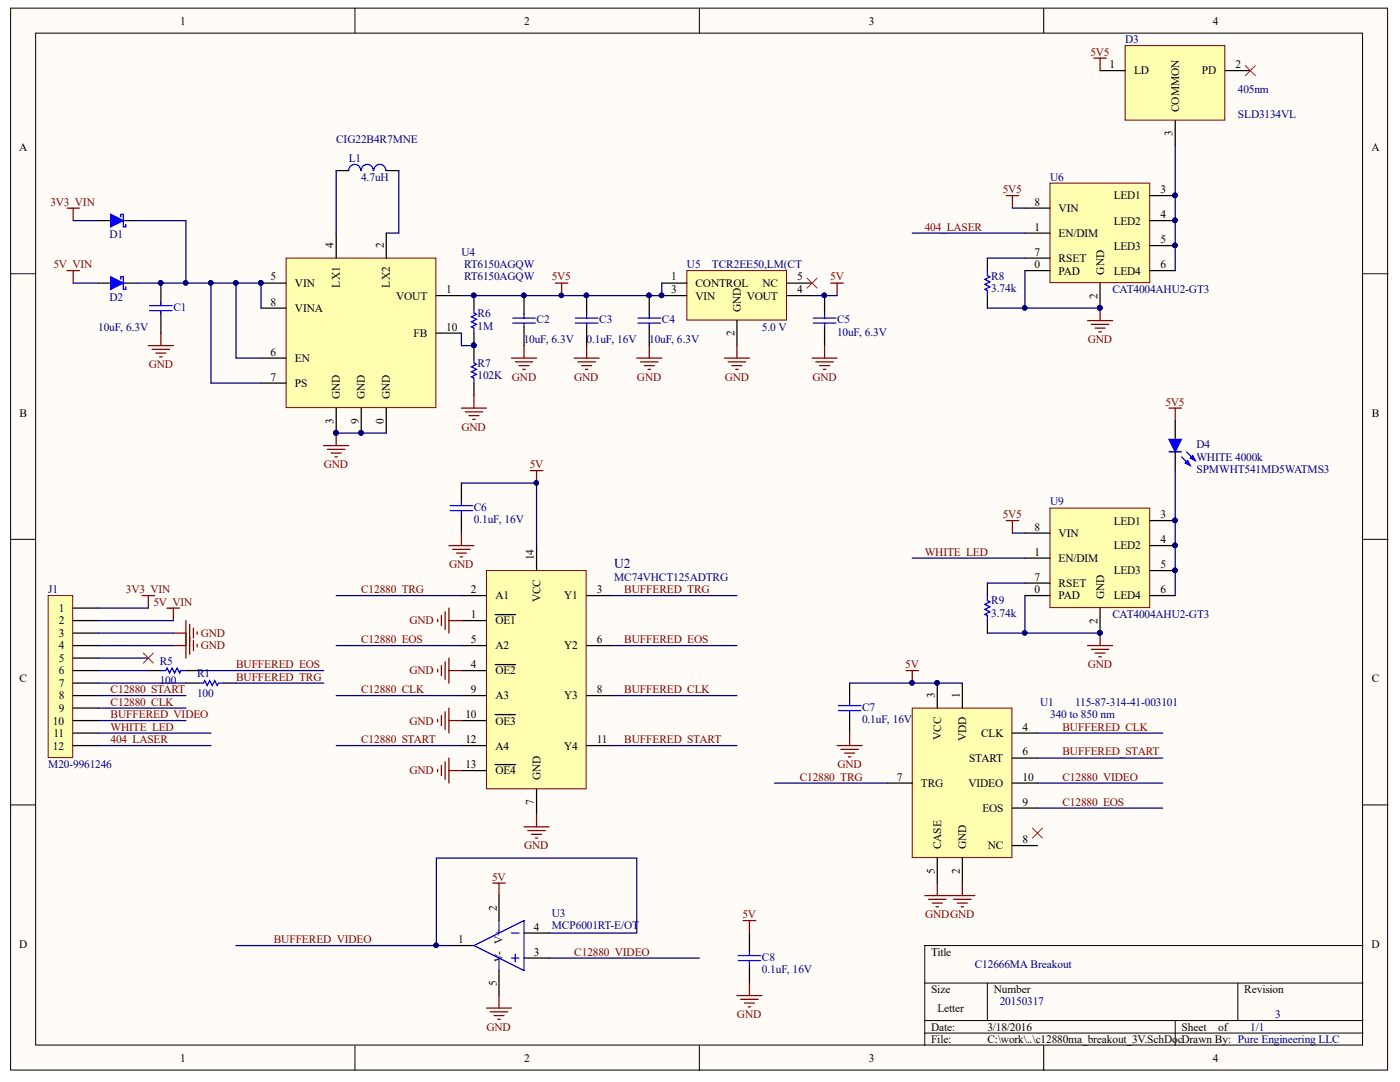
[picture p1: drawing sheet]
<svg xmlns="http://www.w3.org/2000/svg" width="279mm" height="216mm" viewBox="0 0 279 216" stroke-linecap="round" stroke-linejoin="round" font-family="sans-serif">
<defs><g id="words">
<text font-size="2.7" fill="#000080" x="122.6" y="113.3">U2</text>
<g font-size="2.3">
<text x="35.9" y="4.9">1</text>
<text x="104.6" y="4.9">2</text>
<text x="173.4" y="4.9">3</text>
<text x="242.1" y="4.9">4</text>
<text x="221.4" y="13.6">1</text>
<text x="226.3" y="14.9">LD</text>
<text x="239.9" y="14.9">PD</text>
<text x="246.5" y="13.6">2</text>
<text x="235.3" y="22.3" transform="rotate(-90 235.3 22.3)">COMMON</text>
<text x="234" y="27.2" transform="rotate(-90 234 27.2)">3</text>
<text x="3.8" y="30.1">A</text>
<text x="273.7" y="30.1">A</text>
<text x="206.5" y="41">8</text>
<text x="222.3" y="39.8">LED1</text>
<text x="231.6" y="38.6">3</text>
<text x="206.5" y="46">1</text>
<text x="211.3" y="47.3">EN/DIM</text>
<text x="211.3" y="42.3">VIN</text>
<text x="222.3" y="44.8">LED2</text>
<text x="231.6" y="43.6">4</text>
<text x="66.6" y="49.6" transform="rotate(-90 66.6 49.6)">4</text>
<text x="76.6" y="49.6" transform="rotate(-90 76.6 49.6)">2</text>
<text x="206.5" y="51">7</text>
<text x="206.5" y="53.5">0</text>
<text x="211.3" y="52.3">RSET</text>
<text x="222.3" y="49.8">LED3</text>
<text x="231.6" y="53.5">6</text>
<text x="231.6" y="48.5">5</text>
<text x="54" y="56">5</text>
<text x="58.9" y="57.2">VIN</text>
<text x="67.8" y="57.4" transform="rotate(-90 67.8 57.4)">LX1</text>
<text x="77.8" y="57.4" transform="rotate(-90 77.8 57.4)">LX2</text>
<text x="79.1" y="59.8">VOUT</text>
<text x="89.1" y="58.5">1</text>
<text x="134" y="58.5">3</text>
<text x="134" y="56">1</text>
<text x="138.8" y="59.8">VIN</text>
<text x="138.8" y="57.2">CONTROL</text>
<text x="149" y="59.8">VOUT</text>
<text x="152.2" y="57.2">NC</text>
<text x="159.1" y="58.5">4</text>
<text x="159.1" y="56">5</text>
<text x="211.3" y="54.8">PAD</text>
<text x="219.1" y="59.6" transform="rotate(-90 219.1 59.6)">2</text>
<text x="220.3" y="54.8" transform="rotate(-90 220.3 54.8)">GND</text>
<text x="222.3" y="54.8">LED4</text>
<text x="54" y="61">8</text>
<text x="58.9" y="62.2">VINA</text>
<text x="147.8" y="62.2" transform="rotate(-90 147.8 62.2)">GND</text>
<text x="54" y="71">6</text>
<text x="82.5" y="67.2">FB</text>
<text x="89.1" y="66">10</text>
<text x="146.6" y="67.1" transform="rotate(-90 146.6 67.1)">2</text>
<text x="54" y="76">7</text>
<text x="58.9" y="72.3">EN</text>
<text x="58.9" y="77.2">PS</text>
<text x="3.9" y="83.1">B</text>
<text x="67.8" y="79.7" transform="rotate(-90 67.8 79.7)">GND</text>
<text x="72.8" y="79.7" transform="rotate(-90 72.8 79.7)">GND</text>
<text x="77.8" y="79.7" transform="rotate(-90 77.8 79.7)">GND</text>
<text x="273.8" y="83.1">B</text>
<text x="66.6" y="84.6" transform="rotate(-90 66.6 84.6)">3</text>
<text x="71.6" y="84.6" transform="rotate(-90 71.6 84.6)">9</text>
<text x="76.6" y="84.6" transform="rotate(-90 76.6 84.6)">0</text>
<text x="206.5" y="105.9">8</text>
<text x="211.3" y="107.1">VIN</text>
<text x="222.3" y="104.7">LED1</text>
<text x="231.6" y="103.4">3</text>
<text x="106.6" y="111.8" transform="rotate(-90 106.6 111.8)">14</text>
<text x="206.5" y="110.9">1</text>
<text x="211.3" y="112.1">EN/DIM</text>
<text x="222.3" y="109.6">LED2</text>
<text x="231.6" y="108.4">4</text>
<text x="231.6" y="113.4">5</text>
<text x="94" y="118.3">2</text>
<text x="98.9" y="119.6">A1</text>
<text x="112.6" y="119.6">Y1</text>
<text x="119.1" y="118.3">3</text>
<text x="206.5" y="115.9">7</text>
<text x="206.5" y="118.3">0</text>
<text x="211.3" y="117.1">RSET</text>
<text x="211.3" y="119.6">PAD</text>
<text x="220.3" y="119.6" transform="rotate(-90 220.3 119.6)">GND</text>
<text x="222.3" y="119.6">LED4</text>
<text x="222.3" y="114.6">LED3</text>
<text x="231.6" y="118.3">6</text>
<text x="11.8" y="122.1">1</text>
<text x="11.8" y="124.6">2</text>
<text x="94" y="123.3">1</text>
<text x="98.9" y="124.6">OE1</text>
<text x="107.8" y="120.2" transform="rotate(-90 107.8 120.2)">VCC</text>
<text x="219.1" y="124.5" transform="rotate(-90 219.1 124.5)">2</text>
<text x="11.8" y="127.1">3</text>
<text x="11.8" y="129.6">4</text>
<text x="94" y="128.3">5</text>
<text x="98.9" y="129.6">A2</text>
<text x="112.6" y="129.6">Y2</text>
<text x="119.1" y="128.3">6</text>
<text x="3.9" y="136.1">C</text>
<text x="11.8" y="132.1">5</text>
<text x="11.8" y="134.5">6</text>
<text x="11.8" y="137.1">7</text>
<text x="94" y="133.4">4</text>
<text x="98.9" y="134.5">OE2</text>
<text x="273.8" y="136.1">C</text>
<text x="11.8" y="139.5">8</text>
<text x="11.8" y="142">9</text>
<text x="92.9" y="143.3">10</text>
<text x="94" y="138.3">9</text>
<text x="98.9" y="139.5">A3</text>
<text x="112.6" y="139.5">Y3</text>
<text x="119.1" y="138.3">8</text>
<text x="186.6" y="139.3" transform="rotate(-90 186.6 139.3)">3</text>
<text x="191.6" y="139.3" transform="rotate(-90 191.6 139.3)">1</text>
<text x="10.6" y="144.6">10</text>
<text x="10.6" y="149.6">12</text>
<text x="10.7" y="147">11</text>
<text x="92.9" y="148.3">12</text>
<text x="98.9" y="144.6">OE3</text>
<text x="98.9" y="149.6">A4</text>
<text x="112.6" y="149.6">Y4</text>
<text x="119.1" y="148.3">11</text>
<text x="187.8" y="147.7" transform="rotate(-90 187.8 147.7)">VCC</text>
<text x="192.8" y="147.9" transform="rotate(-90 192.8 147.9)">VDD</text>
<text x="195.8" y="147">CLK</text>
<text x="204.1" y="145.8">4</text>
<text x="92.9" y="153.3">13</text>
<text x="98.9" y="154.5">OE4</text>
<text x="107.8" y="155.7" transform="rotate(-90 107.8 155.7)">GND</text>
<text x="179" y="155.8">7</text>
<text x="193.4" y="152">START</text>
<text x="204.1" y="155.8">10</text>
<text x="204.1" y="150.7">6</text>
<text x="106.6" y="160.6" transform="rotate(-90 106.6 160.6)">7</text>
<text x="183.8" y="157">TRG</text>
<text x="193.3" y="157">VIDEO</text>
<text x="196.1" y="162">EOS</text>
<text x="204.1" y="160.8">9</text>
<text x="187.8" y="169.5" transform="rotate(-90 187.8 169.5)">CASE</text>
<text x="192.8" y="169.5" transform="rotate(-90 192.8 169.5)">GND</text>
<text x="197.2" y="169.5">NC</text>
<text x="204.1" y="168.2">8</text>
<text x="186.6" y="174.4" transform="rotate(-90 186.6 174.4)">5</text>
<text x="191.6" y="174.4" transform="rotate(-90 191.6 174.4)">2</text>
<text x="99.1" y="181.7" transform="rotate(-90 99.1 181.7)">2</text>
<text x="106.6" y="185.7">4</text>
<text x="3.8" y="189.1">D</text>
<text x="91.4" y="188.2">1</text>
<text x="100.3" y="191.9" transform="rotate(-90 100.3 191.9)">V- V+</text>
<text x="106.6" y="190.7">3</text>
<text x="185.8" y="190.7">Title</text>
<text x="273.7" y="189.1">D</text>
<text x="99.1" y="196.8" transform="rotate(-90 99.1 196.8)">5</text>
<text x="185.8" y="198.2">Size</text>
<text x="187.1" y="201.9">Letter</text>
<text x="198.3" y="198.2">Number</text>
<text x="248.3" y="198.2">Revision</text>
<text x="185.8" y="205.7">Date:</text>
<text x="185.8" y="208.1">File:</text>
<text x="197.1" y="205.7">3/18/2016</text>
<text x="197.1" y="208.1">C:\work\..\c12880ma_breakout_3V.SchDo</text>
<text x="235" y="208.1">cDrawn By: Pure Engineering LLC</text>
<text x="235.8" y="205.7">Sheet</text>
<text x="243.1" y="205.7">of</text>
<text x="35.9" y="211.8">1</text>
<text x="104.6" y="211.8">2</text>
<text x="173.4" y="211.8">3</text>
<text x="242.1" y="211.8">4</text>
</g>
<g font-size="2.3" fill="#800000">
<text x="217.6" y="11.1">5V5</text>
<text x="10.1" y="41">3V3_VIN</text>
<text x="200.1" y="38.6">5V5</text>
<text x="184.6" y="46">404_LASER</text>
<text x="10.7" y="53.5">5V_VIN</text>
<text x="110.1" y="56">5V5</text>
<text x="165.7" y="56">5V</text>
<text x="217.1" y="68.5">GND</text>
<text x="29.7" y="73.4">GND</text>
<text x="102.2" y="76">GND</text>
<text x="114.6" y="76">GND</text>
<text x="127.1" y="76">GND</text>
<text x="144.6" y="76">GND</text>
<text x="162.1" y="76">GND</text>
<text x="232.6" y="80.9">5V5</text>
<text x="92.1" y="85.9">GND</text>
<text x="64.6" y="93.4">GND</text>
<text x="105.7" y="93.4">5V</text>
<text x="200.1" y="103.4">5V5</text>
<text x="89.7" y="113.4">GND</text>
<text x="184.6" y="110.9">WHITE_LED</text>
<text x="25.1" y="118.3">3V3_VIN</text>
<text x="72.1" y="118.3">C12880_TRG</text>
<text x="124.6" y="118.3">BUFFERED_TRG</text>
<text x="30.6" y="120.9">5V_VIN</text>
<text x="81.7" y="124.6">GND</text>
<text x="40.1" y="127.1">GND</text>
<text x="40.1" y="129.6">GND</text>
<text x="72.1" y="128.3">C12880_EOS</text>
<text x="124.6" y="128.3">BUFFERED_EOS</text>
<text x="47.1" y="133.4">BUFFERED_EOS</text>
<text x="47.1" y="135.8">BUFFERED_TRG</text>
<text x="81.7" y="134.5">GND</text>
<text x="180.7" y="133.4">5V</text>
<text x="217.1" y="133.4">GND</text>
<text x="22.1" y="140.8">C12880_CLK</text>
<text x="22.1" y="138.3">C12880_START</text>
<text x="22.1" y="143.3">BUFFERED_VIDEO</text>
<text x="72.1" y="138.3">C12880_CLK</text>
<text x="124.6" y="138.3">BUFFERED_CLK</text>
<text x="22.1" y="145.8">WHITE_LED</text>
<text x="22.1" y="148.3">404_LASER</text>
<text x="72.1" y="148.3">C12880_START</text>
<text x="81.7" y="144.6">GND</text>
<text x="124.6" y="148.3">BUFFERED_START</text>
<text x="212" y="145.8">BUFFERED_CLK</text>
<text x="81.7" y="154.5">GND</text>
<text x="159.6" y="155.8">C12880_TRG</text>
<text x="167.1" y="153.3">GND</text>
<text x="212" y="155.8">C12880_VIDEO</text>
<text x="212" y="150.7">BUFFERED_START</text>
<text x="212" y="160.8">C12880_EOS</text>
<text x="104.6" y="169.5">GND</text>
<text x="98.2" y="175.7">5V</text>
<text x="148.2" y="183.2">5V</text>
<text x="184.6" y="183.2">GNDGND</text>
<text x="54.6" y="188.2">BUFFERED_VIDEO</text>
<text x="114.6" y="190.7">C12880_VIDEO</text>
<text x="147.1" y="203.2">GND</text>
<text x="97.1" y="205.7">GND</text>
</g>
<g font-size="2.3" fill="#000080">
<text x="224.6" y="8.6">D3</text>
<text x="247.1" y="18.6">405nm</text>
<text x="247.1" y="23.6">SLD3134VL</text>
<text x="67.1" y="28.5">CIG22B4R7MNE</text>
<text x="69.6" y="32.3">L1</text>
<text x="72.1" y="36">4.7uH</text>
<text x="209.6" y="36">U6</text>
<text x="21.8" y="47.5">D1</text>
<text x="92.1" y="51">U4</text>
<text x="92.6" y="53.5">RT6150AGQW</text>
<text x="137.1" y="53.5">U5</text>
<text x="142.1" y="53.5">TCR2EE50,LM(CT</text>
<text x="92.6" y="56">RT6150AGQW</text>
<text x="197.8" y="58.2">3.74k</text>
<text x="197.8" y="55.8">R8</text>
<text x="222" y="58.5">CAT4004AHU2-GT3</text>
<text x="21.8" y="60">D2</text>
<text x="34.6" y="62">C1</text>
<text x="95.3" y="65.8">1M</text>
<text x="95.3" y="63.2">R6</text>
<text x="107.1" y="64.5">C2</text>
<text x="119.6" y="64.5">C3</text>
<text x="132.1" y="64.5">C4</text>
<text x="167" y="64.5">C5</text>
<text x="19.6" y="66">10uF, 6.3V</text>
<text x="104.5" y="68.5">10uF, 6.3V</text>
<text x="117.1" y="68.5">0.1uF, 16V</text>
<text x="129.6" y="68.5">10uF, 6.3V</text>
<text x="152.1" y="66">5.0 V</text>
<text x="167" y="67">10uF, 6.3V</text>
<text x="95.3" y="75.7">102K</text>
<text x="95.3" y="73.2">R7</text>
<text x="238.8" y="89.4">D4</text>
<text x="238.8" y="91.9">WHITE 4000k</text>
<text x="238.8" y="94.4">SPMWHT541MD5WATMS3</text>
<text x="94.6" y="101.9">C6</text>
<text x="209.6" y="100.9">U9</text>
<text x="94.6" y="104.4">0.1uF, 16V</text>
<text x="9.6" y="118.3">J1</text>
<text x="122.6" y="115.9">MC74VHCT125ADTRG</text>
<text x="197.8" y="123.1">3.74k</text>
<text x="197.8" y="120.6">R9</text>
<text x="222" y="123.3">CAT4004AHU2-GT3</text>
<text x="31.9" y="136.6">100</text>
<text x="31.9" y="132.6">R5</text>
<text x="39.3" y="135">R1</text>
<text x="39.3" y="139.1">100</text>
<text x="172" y="141.8">C7</text>
<text x="207.6" y="140.8">U1</text>
<text x="209.6" y="143.3">340 to 850 nm</text>
<text x="214.6" y="140.8">115-87-314-41-003101</text>
<text x="172" y="144.3">0.1uF, 16V</text>
<text x="9.6" y="153.3">M20-9961246</text>
<text x="110.1" y="185.4">MCP6001RT-E/OT</text>
<text x="110.1" y="183">U3</text>
<text x="152.1" y="191.7">C8</text>
<text x="152.1" y="194.2">0.1uF, 16V</text>
<text x="194.5" y="193.2">C12666MA Breakout</text>
<text x="199.5" y="200.6">20150317</text>
<text x="254.5" y="203.2">3</text>
<text x="249.5" y="205.7">1/1</text>
</g>
</g></defs>
<g fill="#fffcf8" stroke="#000" stroke-width=".2">
<path d="M2.1 1.6h274.8v211.9h-274.8z"/>
<path d="M7.1 6.6h264.8v201.9h-264.8z"/>
</g>
<g fill="none" stroke="#000" stroke-width=".2">
<path d="M70.8 1.6v5M139.6 1.6v5M208.3 1.6v5M2.1 54.6h5M272 54.6h5M2.1 107.6h5M272 107.6h5M2.1 160.6h5M272 160.6h5M184.6 196.2h87.4M197.1 196.2v7.4M247 196.2v7.4"/>
<path d="M272 188.7h-87.4v19.9M70.8 208.6v5M139.6 208.6v5M184.6 203.6h87.4M184.6 206.1h87.4M208.3 208.6v5M234.5 203.6v5"/>
</g>
<path d="M182.1 141.3h19.9v29.8h-19.9z" fill="#ffffb0" stroke="#800000" stroke-width=".2"/>
<path d="M187.1 136.3v5M192.1 136.3v5M177.1 156.3h5M202.1 156.3h4.9M202.1 146.3h4.9M202.1 151.3h4.9M187.1 171.2v5M192.1 171.2v5M202.1 161.2h4.9M202.1 168.7h4.9" fill="none" stroke="#000" stroke-width=".25"/>
<circle cx="187" cy="136.3" r=".45" fill="#000080" stroke="#000080" stroke-width=".2"/>
<path d="M97.1 113.9h19.9v43.5h-19.9z" fill="#ffffb0" stroke="#800000" stroke-width=".2"/>
<g fill="none" stroke="#000" stroke-width=".25">
<path d="M92.1 118.8h5M107.1 108.9v5M117.1 118.8h5M92.1 123.8h5M92.1 133.8h5M92.1 128.8h5M92.1 138.8h5M98.8 122.6h4.1M98.8 132.6h4.1M117.1 128.8h5M117.1 138.8h5M92.1 143.8h5"/>
<path d="M92.1 153.8h5M92.1 148.8h5M98.8 142.6h4.1M98.8 152.6h4.1M107.1 157.5v5M117.1 148.8h5M99.6 178.7v5M89.6 188.7h5M99.6 193.7v5M104.6 191.2h5M104.6 186.2h5"/>
</g>
<g fill="none" stroke="#800000" stroke-width=".25">
<path d="M105.8 93.9h2.5M107.1 93.9v2.5M33.4 121.3h2.5M34.6 121.3v2.5M34.6 126.3h2.5M34.6 128.8h2.5M37.1 123.8v7.5M37.9 124.6v6M38.6 125.3v2M38.6 127.8v2M39.4 126.1v.5M39.4 128.6v.5"/>
<path d="M87.3 123.6v.5M87.3 133.6v.5M88.1 122.8v2M88.1 132.8v2M88.8 122.1v3.5M88.8 132.1v3.5M89.6 133.8h2.5M89.6 121.3v5M89.6 131.3v5M89.6 123.8h2.5M180.8 133.8h2.5M182.1 133.8v2.5"/>
<path d="M87.3 143.5v.5M87.3 153.5v.5M88.1 142.8v2M88.1 152.8v2M88.8 142v3.5M88.8 152v3.5M89.6 141.3v5M89.6 151.3v5M89.6 153.8h2.5M89.6 143.8h2.5M98.3 176.2h2.5M99.6 176.2v2.5"/>
<path d="M104.6 165h5M105.3 165.7h3.5M106.1 166.5h2M106.8 167.2h.5M107.1 162.5v2.5M184.6 178.7h10M185.3 179.4h3.5M187.1 176.2v2.5M190.3 179.4h3.5M192.1 176.2v2.5M99.6 198.7v2.4M186.1 180.2h2"/>
<path d="M186.8 180.9h.5M191.1 180.2h2M191.8 180.9h.5M97.1 201.1h5M97.8 201.9h3.5M98.6 202.6h2M99.3 203.4h.5"/>
</g>
<g fill="#000080" stroke="#000080" stroke-width=".2">
<circle cx="107" cy="96.3" r=".45"/>
<circle cx="182" cy="136.3" r=".45"/>
</g>
<path d="M28.6 130.3l2 2M30.6 130.3l-2 2M206 165.2l2 2M208 165.2l-2 2" fill="none" stroke="#f00" stroke-width=".2"/>
<path d="M94.6 188.7l10-5v10zM99.6 183.7v2.5M99.6 191.2v2.5M102.1 186.2h1.5M102.1 191.2h1.5M102.8 190.4v1.5" fill="none" stroke="#00f" stroke-width=".25"/>
<path d="M57.1 51.5h29.9v29.8h-29.9z" fill="#ffffb0" stroke="#800000" stroke-width=".2"/>
<g fill="none" stroke="#000" stroke-width=".25">
<path d="M67.1 34h2.5M77.1 34h2.5M19.6 56.5h2.5M19.6 44h2.5M24.6 56.5h2.5M24.6 44h2.5M52.1 56.5h5M67.1 46.5v5M77.1 46.5v5M87.1 59h5M52.1 71.5h5M52.1 76.4h5"/>
<path d="M52.1 61.5h5M87.1 66.5h5M67.1 81.4v5M72.1 81.4v5M77.1 81.4v5M29.6 133.8h2.5M37.1 133.8h2.5"/>
</g>
<g fill="#000080" stroke="#000080" stroke-width=".2">
<circle cx="67" cy="86.4" r=".45"/>
<circle cx="52" cy="56.4" r=".45"/>
<circle cx="72" cy="86.4" r=".45"/>
<circle cx="112" cy="58.9" r=".45"/>
</g>
<path d="M72 34a1.2 1.2 0 0 0-1.2-1.2 1.2 1.2 0 0 0-1.2 1.2M74.5 34a1.2 1.2 0 0 0-1.2-1.2 1.2 1.2 0 0 0-1.2 1.2M77 34a1.2 1.2 0 0 0-1.2-1.2 1.2 1.2 0 0 0-1.2 1.2M24.1 55.7v-.5h.5v2.5h.5v-.5M24.1 43.3v-.5h.5v2.5h.5v-.5M32.1 133.8h1l.3-.5 .5 1 .5-1 .5 1 .5-1 .5 1 .2-.5h1" fill="none" stroke="#00f" stroke-width=".25"/>
<g fill="none" stroke="#800000" stroke-width=".25">
<path d="M13.4 54h2.5M13.4 41.5h2.5M14.6 41.5v2.5M14.6 54v2.5M110.8 56.5h2.5M112.1 56.5v2.5M29.6 69h5M30.4 69.7h3.5M31.1 70.5h2M31.9 71.2h.5M32.1 66.5v2.5M102.1 71.5h5"/>
<path d="M102.8 72.2h3.5M103.6 73h2M104.3 73.7h.5M104.6 69v2.5M64.6 88.9h5M65.3 89.7h3.5M66.1 90.4h2M66.8 91.2h.5M67.1 86.4v2.5M28.4 118.8h2.5M29.6 118.8v2.5"/>
</g>
<g fill="#00f" stroke="#00f" stroke-width=".25">
<path d="M22.1 55.2l2.5 1.3-2.5 1.2z"/>
<path d="M22.1 42.8l2.5 1.2-2.5 1.3z"/>
</g>
<path d="M137.1 54h19.9v9.9h-19.9z" fill="#ffffb0" stroke="#800000" stroke-width=".2"/>
<g fill="none" stroke="#000" stroke-width=".25">
<path d="M32.1 56.5v3.7M94.6 59v2.5M104.6 59v3.7M117.1 59v3.7M129.6 59v3.7M132.1 59h5M132.1 56.5h5M157.1 59h5M157.1 56.5h5M164.6 59v3.7M32.1 62.7v3.8M94.6 66.5v5"/>
<path d="M94.6 76.4v2.5M104.6 65.2v3.8M117.1 65.2v3.8M129.6 65.2v3.8M147.1 64v5M164.6 65.2v3.8M92.1 96.4v3.7M92.1 102.6v3.8M169.6 136.3v3.7M169.6 142.5v3.8M149.6 186.2v3.7M149.6 192.4v3.8"/>
</g>
<g fill="#000080" stroke="#000080" stroke-width=".2">
<circle cx="132" cy="58.9" r=".45"/>
<circle cx="94.5" cy="68.9" r=".45"/>
<circle cx="94.5" cy="58.9" r=".45"/>
<circle cx="32.1" cy="56.4" r=".45"/>
<circle cx="104.5" cy="58.9" r=".45"/>
<circle cx="129.5" cy="58.9" r=".45"/>
<circle cx="164.5" cy="58.9" r=".45"/>
<circle cx="117" cy="58.9" r=".45"/>
</g>
<g fill="none" stroke="#800000" stroke-width=".25">
<path d="M165.8 56.5h2.5M167.1 56.5v2.5M94.6 78.9v2.5M114.6 71.5h5M115.3 72.2h3.5M116.1 73h2M116.8 73.7h.5M117.1 69v2.5M127.1 71.5h5M127.8 72.2h3.5M128.6 73h2M129.3 73.7h.5"/>
<path d="M129.6 69v2.5M144.6 71.5h5M145.3 72.2h3.5M146.1 73h2M146.8 73.7h.5M147.1 69v2.5M162.1 71.5h5M162.8 72.2h3.5M163.6 73h2M164.3 73.7h.5M164.6 69v2.5M92.1 81.4h5"/>
<path d="M92.8 82.2h3.5M93.6 82.9h2M94.3 83.7h.5M89.6 108.9h5M90.3 109.6h3.5M91.1 110.4h2M91.8 111.1h.5M92.1 106.4v2.5M167.1 148.8h5M167.8 149.5h3.5M168.6 150.3h2M169.3 151h.5"/>
<path d="M169.6 146.3v2.5M147.1 198.7h5M147.8 199.4h3.5M148.3 183.7h2.5M149.6 183.7v2.5M149.6 196.2v2.5M148.6 200.2h2M149.3 200.9h.5"/>
</g>
<path d="M161.1 55.5l2 2M163.1 55.5l-2 2" fill="none" stroke="#f00" stroke-width=".2"/>
<g fill="none" stroke="#00f" stroke-width=".25">
<path d="M29.9 61h4.5M29.9 62h4.5M32.1 60.2v.8M32.1 62v.7M94.6 71.5v1l.5 .2-1 .5 1 .5-1 .5 1 .5-1 .5 .5 .2v1M94.6 61.5v1l.5 .2-1 .5 1 .5-1 .5 1 .5-1 .5 .5 .3v1M102.3 63.5h4.5M102.3 64.5h4.5M104.6 62.7v.8M104.6 64.5v.7M114.8 63.5h4.5M114.8 64.5h4.5"/>
<path d="M117.1 62.7v.8M117.1 64.5v.7M127.3 63.5h4.5M127.3 64.5h4.5M129.6 62.7v.8M129.6 64.5v.7M162.3 63.5h4.5M162.3 64.5h4.5M164.6 62.7v.8M164.6 64.5v.7M89.8 100.9h4.5M89.8 101.9h4.5"/>
<path d="M92.1 100.1v.8M92.1 101.9v.7M167.3 140.8h4.5M167.3 141.8h4.5M169.6 140v.8M169.6 141.8v.7M147.3 190.7h4.5M147.3 191.7h4.5M149.6 189.9v.8M149.6 191.7v.7"/>
</g>
<path d="M9.6 118.8h4.9v32.4h-4.9z" fill="#ffffb0" stroke="#800000" stroke-width=".2"/>
<path d="M14.6 121.3h5M14.6 123.8h5M14.6 126.3h5M14.6 128.8h5M14.6 131.3h5M14.6 133.8h5M14.6 136.3h5M14.6 138.8h5M14.6 141.3h5M14.6 143.8h5M14.6 146.3h5M14.6 148.8h5" fill="none" stroke="#000" stroke-width=".25"/>
<path d="M233.3 81.4h2.5M234.5 81.4v2.5" fill="none" stroke="#800000" stroke-width=".25"/>
<path d="M224.5 9.1h19.9v14.9h-19.9z" fill="#ffffb0" stroke="#800000" stroke-width=".2"/>
<path d="M219.5 14.1h5M244.5 14.1h5M234.5 24.1v5" fill="none" stroke="#000" stroke-width=".25"/>
<path d="M248.5 13.1l2 2M250.5 13.1l-2 2" fill="none" stroke="#f00" stroke-width=".2"/>
<path d="M218.3 11.6h2.5M219.5 11.6v2.5M217 64h5M217.8 64.7h3.5M218.5 65.5h2M219.3 66.2h.5M219.5 61.5v2.5" fill="none" stroke="#800000" stroke-width=".25"/>
<circle cx="219.5" cy="61.4" r=".45" fill="#000080" stroke="#000080" stroke-width=".2"/>
<path d="M209.5 36.5h19.9v19.9h-19.9z" fill="#ffffb0" stroke="#800000" stroke-width=".2"/>
<path d="M229.5 39h5M197.1 51.5v2.5M197.1 59v2.5M204.5 46.5h5M204.5 54h5M204.5 51.5h5M204.5 41.5h5M219.5 56.5v5M229.5 44h5M229.5 54h5M229.5 49h5" fill="none" stroke="#000" stroke-width=".25"/>
<g fill="#000080" stroke="#000080" stroke-width=".2">
<circle cx="234.5" cy="44" r=".45"/>
<circle cx="219.5" cy="61.4" r=".45"/>
<circle cx="234.5" cy="49" r=".45"/>
<circle cx="234.5" cy="39" r=".45"/>
<circle cx="219.5" cy="126.3" r=".45"/>
</g>
<path d="M200.8 39h2.5M202.1 39v2.5M217 128.8h5M217.8 129.6h3.5M218.5 130.3h2M219.3 131.1h.5M219.5 126.3v2.5" fill="none" stroke="#800000" stroke-width=".25"/>
<path d="M197.1 54v1l.5 .2-1 .5 1 .5-1 .5 1 .5-1 .5 .5 .3v1" fill="none" stroke="#00f" stroke-width=".25"/>
<path d="M209.5 101.4h19.9v19.8h-19.9z" fill="#ffffb0" stroke="#800000" stroke-width=".2"/>
<g fill="none" stroke="#000" stroke-width=".25">
<path d="M234.5 83.9v3.8M234.5 90.2v3.7M197.1 116.3v2.5M204.5 111.4h5M204.5 118.8h5M204.5 116.3h5M204.5 106.4h5M229.5 108.9h5M229.5 118.8h5M229.5 113.9h5M229.5 103.9h5M37.1 136.3h2.5"/>
<path d="M44.6 136.3h2.5M197.1 123.8v2.5M219.5 121.3v5"/>
</g>
<g fill="#000080" stroke="#000080" stroke-width=".2">
<circle cx="234.5" cy="108.8" r=".45"/>
<circle cx="219.5" cy="126.3" r=".45"/>
<circle cx="234.5" cy="113.8" r=".45"/>
<circle cx="234.5" cy="103.8" r=".45"/>
<circle cx="87" cy="188.6" r=".45"/>
<circle cx="37.1" cy="56.4" r=".45"/>
<circle cx="67" cy="86.4" r=".45"/>
<circle cx="72" cy="86.4" r=".45"/>
<circle cx="47.1" cy="56.4" r=".45"/>
<circle cx="42.1" cy="56.4" r=".45"/>
<circle cx="164.5" cy="58.9" r=".45"/>
<circle cx="94.5" cy="68.9" r=".45"/>
<circle cx="52" cy="56.4" r=".45"/>
<circle cx="32.1" cy="56.4" r=".45"/>
<circle cx="182" cy="136.3" r=".45"/>
<circle cx="187" cy="136.3" r=".45"/>
<circle cx="107" cy="96.3" r=".45"/>
<circle cx="132" cy="58.9" r=".45"/>
<circle cx="129.5" cy="58.9" r=".45"/>
<circle cx="117" cy="58.9" r=".45"/>
<circle cx="112" cy="58.9" r=".45"/>
<circle cx="104.5" cy="58.9" r=".45"/>
<circle cx="94.5" cy="58.9" r=".45"/>
<circle cx="234.5" cy="39" r=".45"/>
<circle cx="234.5" cy="44" r=".45"/>
<circle cx="234.5" cy="49" r=".45"/>
<circle cx="204.5" cy="61.4" r=".45"/>
<circle cx="219.5" cy="61.4" r=".45"/>
<circle cx="204.5" cy="126.3" r=".45"/>
</g>
<path d="M233.3 90.2h2.5M235.8 91.2l1.7 1.7M236.8 90.2l1.7 1.7M197.1 118.8v1l.5 .3-1 .5 1 .5-1 .5 1 .5-1 .5 .5 .2v1M39.6 136.3h1l.3-.5 .5 1 .5-1 .5 1 .5-1 .5 1 .2-.5h1" fill="none" stroke="#00f" stroke-width=".25"/>
<path d="M200.8 103.9h2.5M202.1 103.9v2.5" fill="none" stroke="#800000" stroke-width=".25"/>
<g fill="#00f" stroke="#00f" stroke-width=".25">
<path d="M236.5 92.4l.5-.5 .5 1z"/>
<path d="M237.5 91.4l.5-.5 .5 1z"/>
<path d="M233.3 87.7h2.5l-1.3 2.5z"/>
</g>
<g fill="none" stroke="#000080" stroke-width=".25">
<path d="M67.1 34v12.5M79.6 34v12.5h-2.5M234.5 29.1v24.9M14.6 56.5h5M14.6 44h5M27.1 44h10v12.5M27.1 56.5h25v5M42.1 56.5v19.9h10M47.1 56.5v15h5M132.1 56.5v2.5h-40M162.1 59h5M182.1 46.5h22.4"/>
<path d="M197.1 51.5h7.4M202.1 41.5h2.4M204.5 54v7.5M92.1 66.5v2.5h2.5M197.1 61.5h22.4M67.1 86.4h10M92.1 96.4h15v12.5M234.5 93.9v24.9M67.1 118.8h25M122.1 118.8h25M182.1 111.4h22.4M197.1 116.3h7.4"/>
<path d="M202.1 106.4h2.4M204.5 118.8v7.5M19.6 128.8h15M19.6 138.8h17.5M19.6 123.8h15M19.6 126.3h15M19.6 131.3h10M19.6 133.8h10M19.6 136.3h17.5M19.6 121.3h10M39.6 133.8h25M47.1 136.3h17.5"/>
<path d="M67.1 128.8h25M67.1 138.8h25M122.1 128.8h25M122.1 138.8h25M169.6 136.3h22.5M197.1 126.3h22.4M19.6 148.8h22.5M19.6 146.3h22.5M19.6 141.3h17.5M19.6 143.8h17.5M67.1 148.8h25M122.1 148.8h25"/>
<path d="M154.6 156.3h22.5M207 156.3h25M207 151.3h25M207 146.3h25M207 161.2h25M47.1 188.7h42.5M109.6 186.2h17.5v-15h-40v17.5M109.6 191.2h30"/>
</g>
<use href="#words"/>
</svg>
